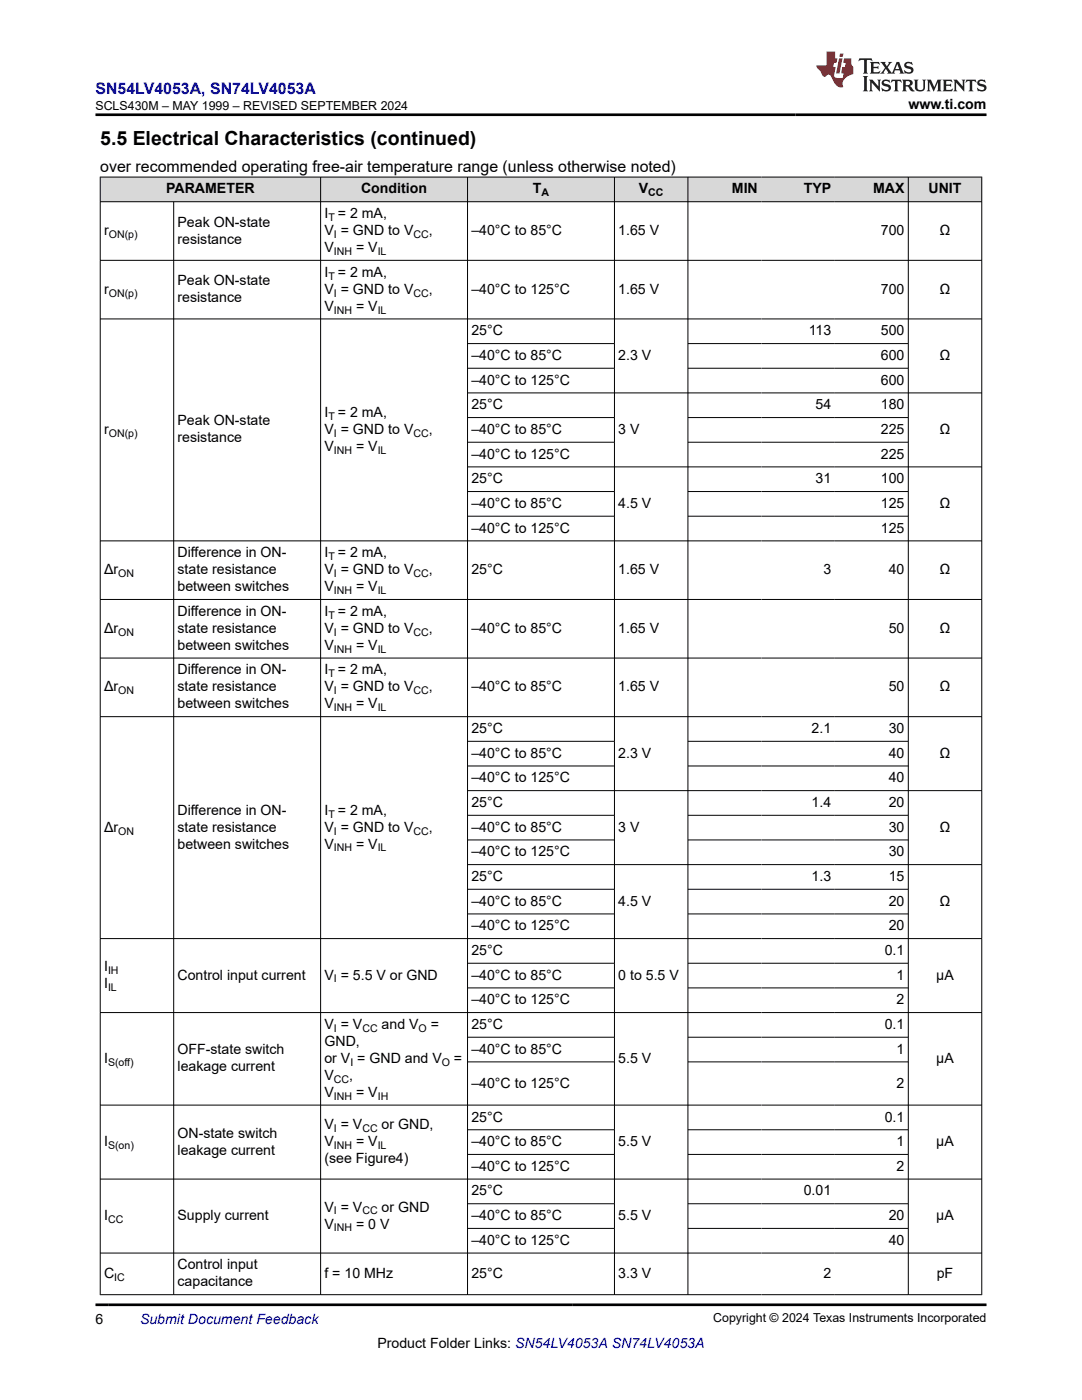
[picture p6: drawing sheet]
<svg xmlns="http://www.w3.org/2000/svg" width="216mm" height="279mm" viewBox="0 0 216 279" stroke-linecap="round" stroke-linejoin="round" font-family="sans-serif">
<defs><g id="words">
<text font-size="3.9" x="20" y="28.8">5.5 Electrical Characteristics (continued)</text>
<text font-size="3.2" fill="#00f" x="19.1" y="18.7">SN54LV4053A, SN74LV4053A</text>
<text font-size="3.2" x="20" y="34.3">over recommended operating free-air temperature range (unless otherwise noted)</text>
<g font-size="2.8">
<text x="181.3" y="21.8">www.ti.com</text>
<text x="33.2" y="38.6">PARAMETER</text>
<text x="72.1" y="38.6">Condition</text>
<text x="106.3" y="38.6">T</text>
<text x="127.5" y="38.6">V</text>
<text x="146" y="38.6">MIN</text>
<text x="160.4" y="38.6">TYP</text>
<text x="174.2" y="38.6">MAX</text>
<text x="185.3" y="38.6">UNIT</text>
<text x="20.8" y="46.9">r</text>
<text x="35.4" y="45.2">Peak ON-state</text>
<text x="64.7" y="46.9">V = GND to V</text>
<text x="64.7" y="43.5">I = 2 mA,</text>
<text x="85.6" y="46.9">,</text>
<text x="94.1" y="46.9">–40°C to 85°C</text>
<text x="123.4" y="46.9">1.65 V</text>
<text x="175.8" y="46.9">700</text>
<text x="187.5" y="46.9">Ω</text>
<text x="35.4" y="48.6">resistance</text>
<text x="64.7" y="50.3">V</text>
<text x="71.1" y="50.3">= V</text>
<text x="20.8" y="58.6">r</text>
<text x="35.4" y="56.9">Peak ON-state</text>
<text x="64.7" y="58.6">V = GND to V</text>
<text x="64.7" y="55.2">I = 2 mA,</text>
<text x="85.6" y="58.6">,</text>
<text x="94.1" y="58.6">–40°C to 125°C</text>
<text x="123.4" y="58.6">1.65 V</text>
<text x="175.8" y="58.6">700</text>
<text x="187.5" y="58.6">Ω</text>
<text x="35.4" y="60.3">resistance</text>
<text x="64.7" y="62">V</text>
<text x="71.1" y="62">= V</text>
<text x="94.1" y="66.9">25°C</text>
<text x="94.1" y="71.8">–40°C to 85°C</text>
<text x="123.4" y="71.8">2.3 V</text>
<text x="161.4" y="66.9">113</text>
<text x="175.8" y="66.9">500</text>
<text x="175.8" y="71.8">600</text>
<text x="187.5" y="71.8">Ω</text>
<text x="94.1" y="76.8">–40°C to 125°C</text>
<text x="175.8" y="76.8">600</text>
<text x="64.7" y="83.2">I = 2 mA,</text>
<text x="94.1" y="81.7">25°C</text>
<text x="162.7" y="81.7">54</text>
<text x="175.8" y="81.7">180</text>
<text x="20.8" y="86.6">r</text>
<text x="35.4" y="84.9">Peak ON-state</text>
<text x="35.4" y="88.3">resistance</text>
<text x="64.7" y="90">V</text>
<text x="64.7" y="86.6">V = GND to V</text>
<text x="71.1" y="90">= V</text>
<text x="85.6" y="86.6">,</text>
<text x="94.1" y="86.6">–40°C to 85°C</text>
<text x="123.4" y="86.6">3 V</text>
<text x="175.8" y="86.6">225</text>
<text x="187.5" y="86.6">Ω</text>
<text x="94.1" y="91.5">–40°C to 125°C</text>
<text x="175.8" y="91.5">225</text>
<text x="94.1" y="96.5">25°C</text>
<text x="94.1" y="101.4">–40°C to 85°C</text>
<text x="123.4" y="101.4">4.5 V</text>
<text x="162.7" y="96.5">31</text>
<text x="175.8" y="96.5">100</text>
<text x="175.8" y="101.4">125</text>
<text x="187.5" y="101.4">Ω</text>
<text x="94.1" y="106.3">–40°C to 125°C</text>
<text x="175.8" y="106.3">125</text>
<text x="35.4" y="111.2">Difference in ON-</text>
<text x="64.7" y="111.2">I = 2 mA,</text>
<text x="20.8" y="114.6">Δr</text>
<text x="35.4" y="114.6">state resistance</text>
<text x="35.4" y="118">between switches</text>
<text x="64.7" y="118">V</text>
<text x="64.7" y="114.6">V = GND to V</text>
<text x="71.1" y="118">= V</text>
<text x="85.6" y="114.6">,</text>
<text x="94.1" y="114.6">25°C</text>
<text x="123.4" y="114.6">1.65 V</text>
<text x="164.3" y="114.6">3</text>
<text x="177.3" y="114.6">40</text>
<text x="187.5" y="114.6">Ω</text>
<text x="35.4" y="122.9">Difference in ON-</text>
<text x="64.7" y="122.9">I = 2 mA,</text>
<text x="20.8" y="126.3">Δr</text>
<text x="35.4" y="126.3">state resistance</text>
<text x="35.4" y="129.7">between switches</text>
<text x="64.7" y="129.7">V</text>
<text x="64.7" y="126.3">V = GND to V</text>
<text x="71.1" y="129.7">= V</text>
<text x="85.6" y="126.3">,</text>
<text x="94.1" y="126.3">–40°C to 85°C</text>
<text x="123.4" y="126.3">1.65 V</text>
<text x="177.3" y="126.3">50</text>
<text x="187.5" y="126.3">Ω</text>
<text x="20.8" y="138">Δr</text>
<text x="35.4" y="134.6">Difference in ON-</text>
<text x="35.4" y="138">state resistance</text>
<text x="64.7" y="138">V = GND to V</text>
<text x="64.7" y="134.6">I = 2 mA,</text>
<text x="85.6" y="138">,</text>
<text x="94.1" y="138">–40°C to 85°C</text>
<text x="123.4" y="138">1.65 V</text>
<text x="177.3" y="138">50</text>
<text x="187.5" y="138">Ω</text>
<text x="35.4" y="141.4">between switches</text>
<text x="64.7" y="141.4">V</text>
<text x="71.1" y="141.4">= V</text>
<text x="94.1" y="146.3">25°C</text>
<text x="162" y="146.3">2.1</text>
<text x="177.3" y="146.3">30</text>
<text x="94.1" y="151.2">–40°C to 85°C</text>
<text x="123.4" y="151.2">2.3 V</text>
<text x="177.3" y="151.2">40</text>
<text x="187.5" y="151.2">Ω</text>
<text x="94.1" y="156.1">–40°C to 125°C</text>
<text x="94.1" y="161.1">25°C</text>
<text x="162" y="161.1">1.4</text>
<text x="177.3" y="156.1">40</text>
<text x="177.3" y="161.1">20</text>
<text x="20.8" y="166">Δr</text>
<text x="35.4" y="162.6">Difference in ON-</text>
<text x="35.4" y="166">state resistance</text>
<text x="64.7" y="166">V = GND to V</text>
<text x="64.7" y="162.6">I = 2 mA,</text>
<text x="85.6" y="166">,</text>
<text x="94.1" y="166">–40°C to 85°C</text>
<text x="123.4" y="166">3 V</text>
<text x="177.3" y="166">30</text>
<text x="187.5" y="166">Ω</text>
<text x="35.4" y="169.4">between switches</text>
<text x="64.7" y="169.4">V</text>
<text x="71.1" y="169.4">= V</text>
<text x="94.1" y="170.9">–40°C to 125°C</text>
<text x="177.3" y="170.9">30</text>
<text x="94.1" y="175.8">25°C</text>
<text x="162" y="175.8">1.3</text>
<text x="177.3" y="175.8">15</text>
<text x="94.1" y="180.7">–40°C to 85°C</text>
<text x="94.1" y="185.7">–40°C to 125°C</text>
<text x="123.4" y="180.7">4.5 V</text>
<text x="177.3" y="180.7">20</text>
<text x="177.3" y="185.7">20</text>
<text x="187.5" y="180.7">Ω</text>
<text x="94.1" y="190.6">25°C</text>
<text x="176.6" y="190.6">0.1</text>
<text x="20.8" y="197.2">I</text>
<text x="20.8" y="193.8">I</text>
<text x="35.4" y="195.5">Control input current</text>
<text x="64.7" y="195.5">V = 5.5 V or GND</text>
<text x="94.1" y="195.5">–40°C to 85°C</text>
<text x="123.4" y="195.5">0 to 5.5 V</text>
<text x="178.9" y="195.5">1</text>
<text x="186.8" y="195.5">µA</text>
<text x="94.1" y="200.4">–40°C to 125°C</text>
<text x="178.9" y="200.4">2</text>
<text x="64.7" y="205.4">V = V</text>
<text x="64.7" y="208.7">GND,</text>
<text x="76.2" y="205.4">and V</text>
<text x="86" y="205.4">=</text>
<text x="94.1" y="205.4">25°C</text>
<text x="176.6" y="205.4">0.1</text>
<text x="20.8" y="212.1">I</text>
<text x="35.4" y="210.4">OFF-state switch</text>
<text x="35.4" y="213.8">leakage current</text>
<text x="64.7" y="212.1">or V = GND and V</text>
<text x="64.7" y="215.5">V</text>
<text x="69.7" y="215.5">,</text>
<text x="90.6" y="212.1">=</text>
<text x="94.1" y="210.3">–40°C to 85°C</text>
<text x="123.4" y="212.1">5.5 V</text>
<text x="178.9" y="210.3">1</text>
<text x="186.8" y="212.1">µA</text>
<text x="64.7" y="218.9">V</text>
<text x="71.1" y="218.9">= V</text>
<text x="94.1" y="217">–40°C to 125°C</text>
<text x="178.9" y="217">2</text>
<text x="35.4" y="227">ON-state switch</text>
<text x="64.7" y="225.4">V = V</text>
<text x="76.2" y="225.4">or GND,</text>
<text x="94.1" y="223.8">25°C</text>
<text x="176.6" y="223.8">0.1</text>
<text x="20.8" y="228.7">I</text>
<text x="35.4" y="230.4">leakage current</text>
<text x="64.7" y="228.7">V</text>
<text x="64.7" y="232.1">(see Figure4)</text>
<text x="71.1" y="228.7">= V</text>
<text x="94.1" y="228.7">–40°C to 85°C</text>
<text x="94.1" y="233.7">–40°C to 125°C</text>
<text x="123.4" y="228.7">5.5 V</text>
<text x="178.9" y="228.7">1</text>
<text x="178.9" y="233.7">2</text>
<text x="186.8" y="228.7">µA</text>
<text x="94.1" y="238.6">25°C</text>
<text x="160.4" y="238.6">0.01</text>
<text x="20.8" y="243.5">I</text>
<text x="35.4" y="243.5">Supply current</text>
<text x="64.7" y="245.2">V</text>
<text x="64.7" y="241.8">V = V</text>
<text x="71.1" y="245.2">= 0 V</text>
<text x="76.2" y="241.8">or GND</text>
<text x="94.1" y="243.5">–40°C to 85°C</text>
<text x="123.4" y="243.5">5.5 V</text>
<text x="177.3" y="243.5">20</text>
<text x="186.8" y="243.5">µA</text>
<text x="94.1" y="248.4">–40°C to 125°C</text>
<text x="177.3" y="248.4">40</text>
<text x="20.8" y="255">C</text>
<text x="35.4" y="253.3">Control input</text>
<text x="35.4" y="256.7">capacitance</text>
<text x="64.7" y="255">f = 10 MHz</text>
<text x="94.1" y="255">25°C</text>
<text x="123.4" y="255">3.3 V</text>
<text x="164.3" y="255">2</text>
<text x="186.9" y="255">pF</text>
<text x="19.1" y="264.2">6</text>
<text x="75.3" y="269">Product Folder Links: SN54LV4053A SN74LV4053A</text>
</g>
<text font-size="2.8" fill="#00f" x="27.9" y="264.2">Submit Document Feedback</text>
<g font-size="2.5">
<text x="19.1" y="21.9">SCLS430M – MAY 1999 – REVISED SEPTEMBER 2024</text>
<text x="142.3" y="263.9">Copyright © 2024 Texas Instruments Incorporated</text>
</g>
<g font-size="2.1">
<text x="108" y="39.2">A</text>
<text x="129.4" y="39.2">CC</text>
<text x="21.7" y="47.5">ON(p)</text>
<text x="65.5" y="44.1">T</text>
<text x="66.6" y="47.5">I</text>
<text x="82.5" y="47.5">CC</text>
<text x="66.6" y="50.9">INH</text>
<text x="75.4" y="50.9">IL</text>
<text x="21.7" y="59.2">ON(p)</text>
<text x="65.5" y="55.8">T</text>
<text x="66.6" y="59.2">I</text>
<text x="82.5" y="59.2">CC</text>
<text x="66.6" y="62.6">INH</text>
<text x="75.4" y="62.6">IL</text>
<text x="65.5" y="83.8">T</text>
<text x="21.7" y="87.2">ON(p)</text>
<text x="66.6" y="87.2">I</text>
<text x="82.5" y="87.2">CC</text>
<text x="66.6" y="90.6">INH</text>
<text x="75.4" y="90.6">IL</text>
<text x="65.5" y="111.8">T</text>
<text x="23.6" y="115.2">ON</text>
<text x="66.6" y="115.2">I</text>
<text x="66.6" y="118.6">INH</text>
<text x="75.4" y="118.6">IL</text>
<text x="82.5" y="115.2">CC</text>
<text x="65.5" y="123.5">T</text>
<text x="23.6" y="126.9">ON</text>
<text x="66.6" y="126.9">I</text>
<text x="66.6" y="130.2">INH</text>
<text x="75.4" y="130.2">IL</text>
<text x="82.5" y="126.9">CC</text>
<text x="65.5" y="135.2">T</text>
<text x="23.6" y="138.6">ON</text>
<text x="66.6" y="138.6">I</text>
<text x="66.6" y="141.9">INH</text>
<text x="75.4" y="141.9">IL</text>
<text x="82.5" y="138.6">CC</text>
<text x="23.6" y="166.5">ON</text>
<text x="65.5" y="163.2">T</text>
<text x="66.6" y="166.5">I</text>
<text x="82.5" y="166.5">CC</text>
<text x="66.6" y="169.9">INH</text>
<text x="75.4" y="169.9">IL</text>
<text x="21.6" y="197.8">IL</text>
<text x="21.6" y="194.4">IH</text>
<text x="66.6" y="196.1">I</text>
<text x="66.6" y="205.9">I</text>
<text x="72.3" y="205.9">CC</text>
<text x="83.5" y="205.9">O</text>
<text x="21.6" y="212.7">S(off)</text>
<text x="69.9" y="212.7">I</text>
<text x="88.2" y="212.7">O</text>
<text x="66.6" y="216.1">CC</text>
<text x="66.6" y="219.5">INH</text>
<text x="75.4" y="219.5">IH</text>
<text x="66.6" y="225.9">I</text>
<text x="72.3" y="225.9">CC</text>
<text x="21.6" y="229.3">S(on)</text>
<text x="66.6" y="229.3">INH</text>
<text x="75.4" y="229.3">IL</text>
<text x="21.6" y="244.1">CC</text>
<text x="66.6" y="245.8">INH</text>
<text x="66.6" y="242.4">I</text>
<text x="72.3" y="242.4">CC</text>
<text x="22.8" y="255.6">IC</text>
</g>
</g></defs>
<g fill="#d8d8d8">
<path d="M20 35.3h175.9v5h-175.9z" fill-rule="evenodd"/>
<path d="M20.1 35.4h43.8v4.8h-43.8z" fill-rule="evenodd"/>
<path d="M64 35.4h29.2v4.8h-29.2z" fill-rule="evenodd"/>
<path d="M93.4 35.4h29.1v4.8h-29.1z" fill-rule="evenodd"/>
<path d="M122.7 35.4h14.5v4.8h-14.5z" fill-rule="evenodd"/>
<path d="M137.3 35.4h14.6v4.8h-14.6z" fill-rule="evenodd"/>
<path d="M151.9 35.4h14.7v4.8h-14.7z" fill-rule="evenodd"/>
<path d="M166.6 35.4h14.6v4.8h-14.6z" fill-rule="evenodd"/>
<path d="M181.3 35.4h14.5v4.8h-14.5z" fill-rule="evenodd"/>
</g>
<g fill="none" stroke="#000" stroke-width=".2">
<path d="M19.9 35.3h176.1M20 35.3v223.1M64 35.3v223.1M93.3 35.3v223.1M122.6 35.3v223.1M137.3 35.3v223.1M181.2 35.3v223.1M195.9 35.3v223.1M19.9 40.3h176.1M19.9 52h176.1M34.7 40.3v218.1M19.9 63.6h176.1"/>
<path d="M93.3 68.6h29.4M93.3 73.5h29.4M137.3 68.6h44M137.3 73.5h44M196 78.4h-102.7M93.3 83.3h29.4M93.3 93.2h102.7M93.3 88.3h29.4M93.3 98.1h29.4M137.3 83.3h44M137.3 88.3h44M137.3 98.1h44"/>
<path d="M19.9 107.9h176.1M19.9 119.6h176.1M93.3 103h29.4M137.3 103h44M19.9 131.3h176.1M19.9 143h176.1M93.3 147.9h29.4M93.3 152.9h29.4M137.3 147.9h44M137.3 152.9h44M196 157.8h-102.7M93.3 162.7h29.4"/>
<path d="M93.3 172.6h102.7M93.3 167.6h29.4M93.3 177.5h29.4M137.3 162.7h44M137.3 167.6h44M137.3 177.5h44M19.9 187.3h176.1M93.3 182.4h29.4M93.3 192.2h29.4M93.3 197.2h29.4M137.3 182.4h44M137.3 192.2h44"/>
<path d="M137.3 197.2h44M19.9 202.1h176.1M93.3 207h29.4M93.3 211.9h29.4M137.3 207h44M137.3 211.9h44M19.9 220.5h176.1M19.9 235.3h176.1M93.3 225.5h29.4M93.3 230.4h29.4M137.3 225.5h44M137.3 230.4h44"/>
<path d="M19.9 250.1h176.1M19.9 258.4h176.1M93.3 240.2h29.4M93.3 245.2h29.4M137.3 240.2h44M137.3 245.2h44"/>
</g>
<path d="M171.5 11.6l-.2 .6 .5-.2h.6v.1v2.2l-.2 .4h1l-.2-.4v-2.2v-.1h.5l.6 .2-.2-.6zM173.6 12.4l.2 .3v1.6l-.2 .4h1.9l.1-.6a1.08 1.08 0 0 1-1.3 .2v-.7h.6l.4 .2v-.7l-.4 .2h-.6v-.5l.2-.2a1 1 0 0 1 1 .3l-.1-.5zM175.7 12.4l.9 1.1-1 1.2h.9l-.2-.2 .5-.8 .4 .8-.2 .2h1.6l-.2-.2 .2-.5h.9l.1 .5-.1 .2h.9l-.2-.4-.8-1.9h-.5l-.9 2.1-.9-1.1 .9-1h-.8l.2 .2-.4 .6-.4-.6 .2-.2zM179 12.8l.4 1h-.7zM180.7 12.5a.65 .65 0 0 0-.2 .7 .65 .65 0 0 0 .6 .5l.6 .1 .1 .3a.79 .79 0 0 1-.7 .4 .79 .79 0 0 1-.7-.5l.1 .7 .2-.1a.93 .93 0 0 0 1.1 0 .93 .93 0 0 0 .4-.9 1.46 1.46 0 0 0-1.2-.6l-.1-.3a1.09 1.09 0 0 1 1.2 .2l-.2-.6-.1 .1-.5-.2zM172.2 15.2l.2 .4v2.2l-.2 .4h1l-.2-.4v-2.2l.2-.4zM173.4 15.9l.2 .4v1.5l-.2 .4h.8l-.3-.4 .1-1.3 1.6 1.8v-2l.2-.4h-.7l.1 .2 .1 1.1-1.2-1.3zM176.2 16a.65 .65 0 0 0-.2 .8 .65 .65 0 0 0 .6 .4l.6 .2 .1 .2a.79 .79 0 0 1-.7 .4 .79 .79 0 0 1-.7-.5l.1 .7 .2-.1a.93 .93 0 0 0 1.1 .1 .93 .93 0 0 0 .4-1 1.46 1.46 0 0 0-1.2-.5l-.1-.4a1.09 1.09 0 0 1 1.2 .2l-.1-.6-.2 .1-.5-.1zM177.9 15.9l-.1 .6a.63 .63 0 0 1 .8-.3v1.6l-.3 .4h1l-.2-.4v-1.6a.66 .66 0 0 1 .8 .3l-.1-.6zM180 15.9l.2 .4v1.5l-.2 .4h1l-.2-.2-.1-.7h.5l.1 .2a.79 .79 0 0 0 1.2 .6l-1-.9a.61 .61 0 0 0 .6-.6 .61 .61 0 0 0-.5-.7zM180.8 16.2h.1a.47 .47 0 0 1 .5 .1 .47 .47 0 0 1 .1 .5l-.1 .1-.7 .1zM182.3 15.9l.2 .2a2.27 2.27 0 0 0 .4 2 1.04 1.04 0 0 0 1.7-.7v-1.3l.2-.2h-.8l.2 .4v1.1a.6 .6 0 0 1-.6 .6 .6 .6 0 0 1-.6-.6v-1.1l.3-.4zM184.9 15.9l.2 .4v1.5l-.2 .4h.8l-.3-.4v-1.4l.9 1.9 .9-1.9v1.4l-.3 .4h1l-.2-.4v-1.5l.2-.4h-.8l-.7 1.5-.6-1.5zM188.1 15.9l.2 .4v1.5l-.2 .4h1.9l.1-.6a1.09 1.09 0 0 1-1.3 .2v-.7h.6l.4 .2v-.6l-.4 .2h-.6v-.6l.2-.1a1.01 1.01 0 0 1 1 .3l-.1-.6zM190.2 15.9l.3 .4v1.5l-.3 .4h.8l-.2-.4v-1.3l1.6 1.8v-2l.2-.4h-.7l.2 .2v1.1l-1.2-1.3zM192.8 15.9l-.1 .6a.63 .63 0 0 1 .8-.3v1.6l-.3 .4h1l-.2-.4v-1.6a.66 .66 0 0 1 .8 .3l-.1-.6zM195.2 16a.65 .65 0 0 0-.2 .8 .65 .65 0 0 0 .6 .4l.6 .2 .2 .2a.79 .79 0 0 1-.7 .4 .79 .79 0 0 1-.7-.5l.1 .7 .2-.1a.93 .93 0 0 0 1 .1 .93 .93 0 0 0 .5-1 1.46 1.46 0 0 0-1.3-.5v-.4a1.09 1.09 0 0 1 1.2 .2l-.2-.6-.2 .1-.5-.1z" fill="#231f20"/>
<path d="M164.9 10.3v2.7h-2l.1 .4 .8 1a.95 .95 0 0 0 1 .9 .59 .59 0 0 1 .5-.4 .59 .59 0 0 1 .5 .3l.4 .8a1.59 1.59 0 0 0 2.1 1.4 1.61 1.61 0 0 1 1-2.3l1-.3-.1-1.5a1.59 1.59 0 0 1-.3-1.7h-1.5l-.2 .9h.6l-.2 .9h-.5l-.2 .9v.3l.4 .1-.1 .9h-.7a.73 .73 0 0 1-1-.7l.3-1.5h-.5l.1-.9h.5l.2-.9h-.5v-1.3zM167.4 11.6l-.6 3.1h.7l.6-3.1zM167.6 10.7l-.1 .6h.7l.1-.6z" fill="#ed1c24"/>
<path d="M19.1 22.9h177.8M19.1 260.4h177.8" fill="none" stroke="#000" stroke-width=".53"/>
<use href="#words"/>
</svg>
